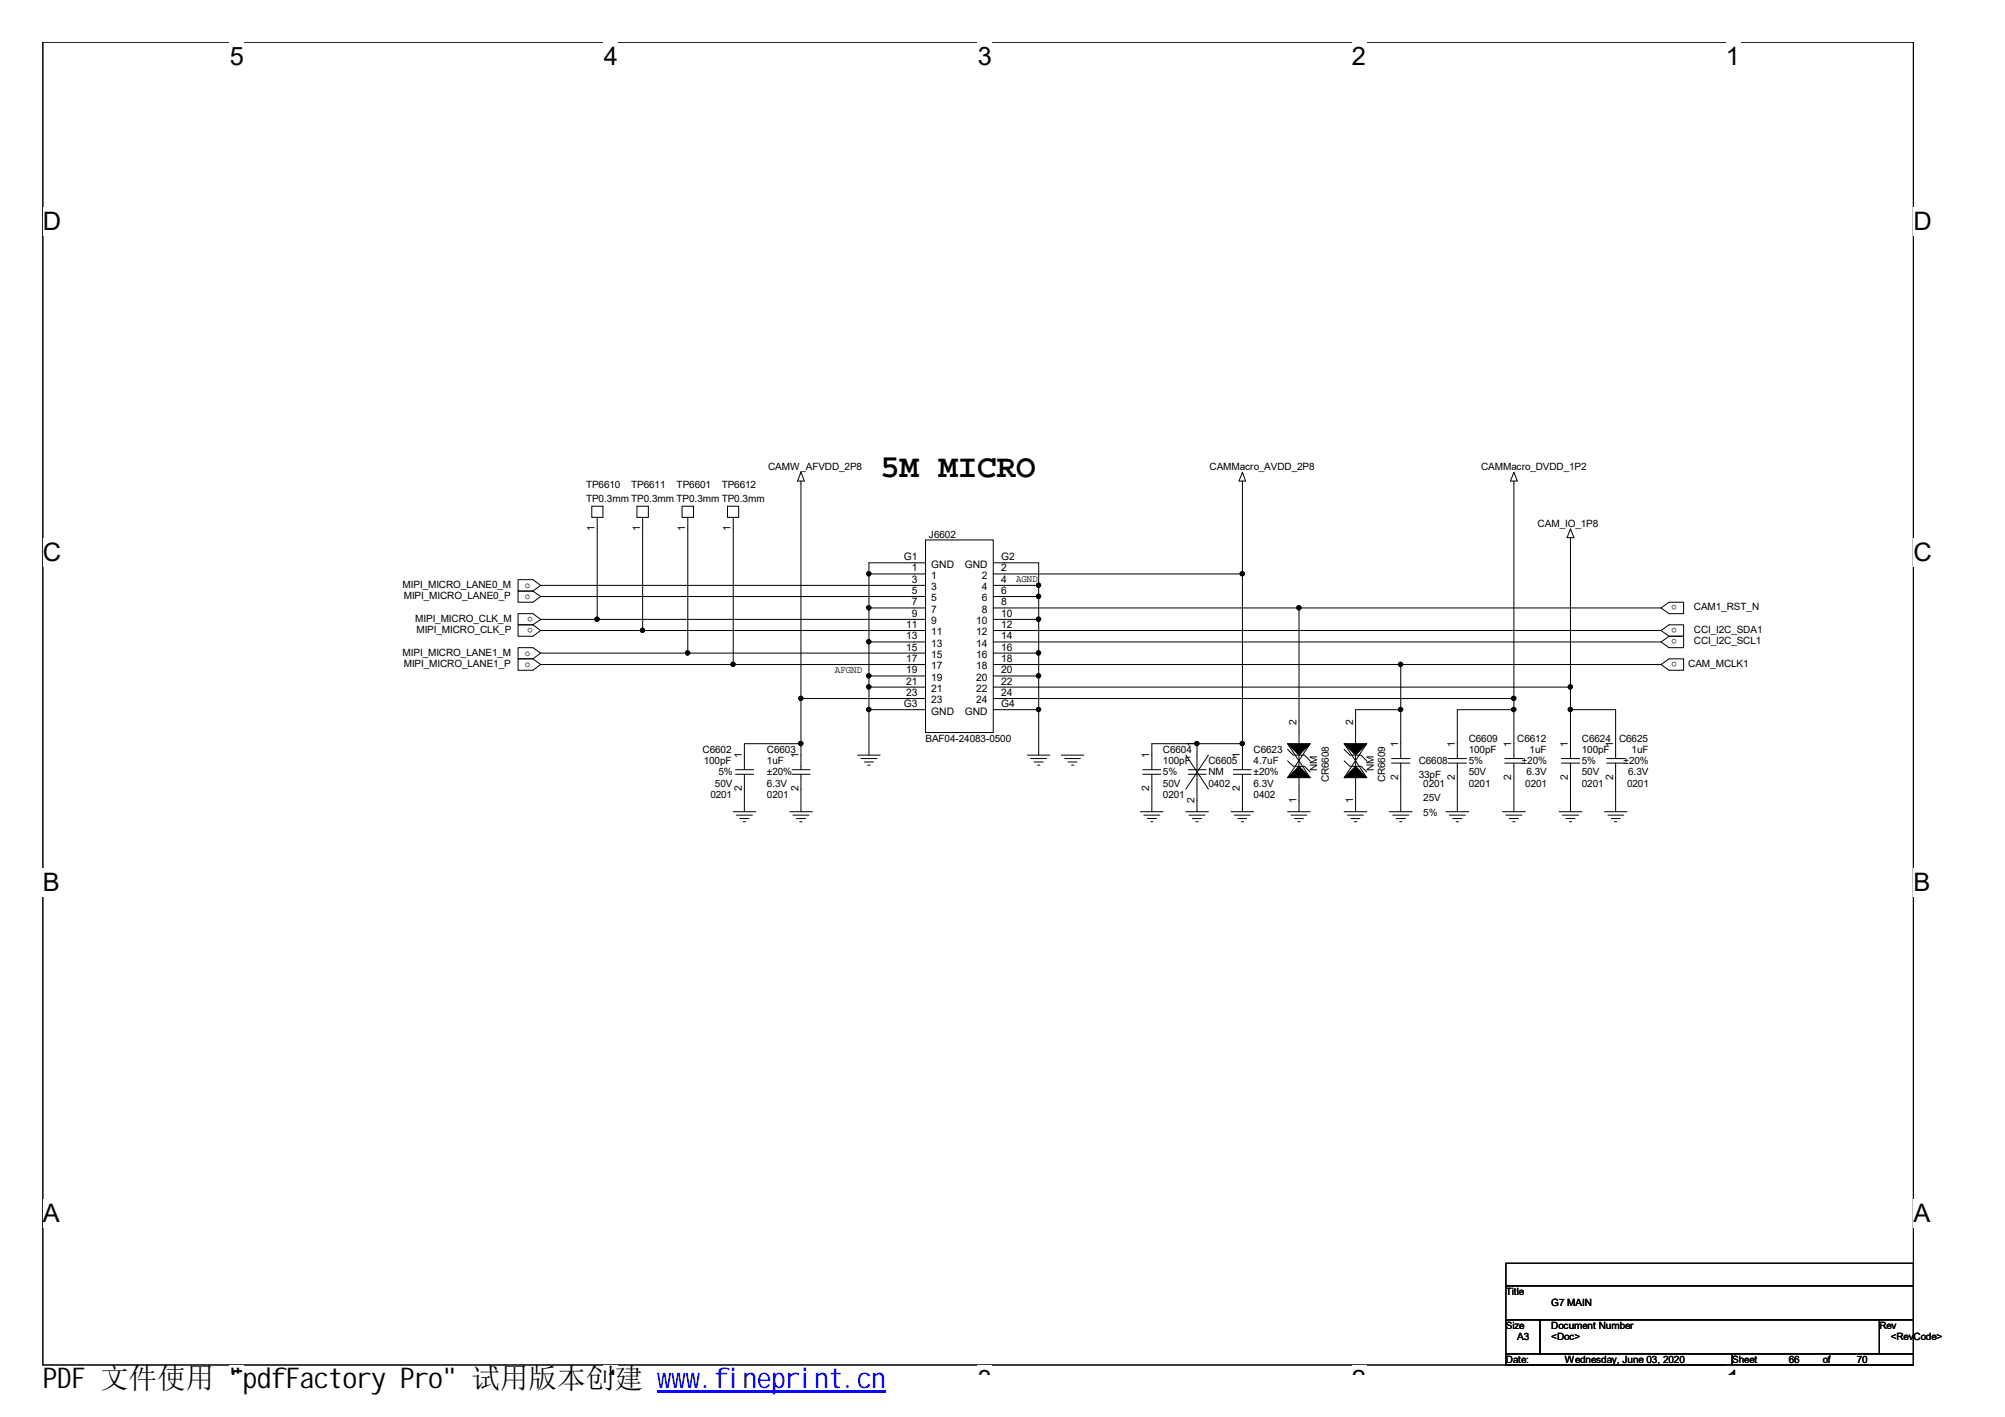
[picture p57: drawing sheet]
<svg xmlns="http://www.w3.org/2000/svg" width="297mm" height="210mm" viewBox="0 0 297 210" stroke-linecap="round" stroke-linejoin="round" font-family="sans-serif">
<defs><g id="words">
<text font-size="4.8" x="130.4" y="70.7">5M MICRO</text>
<text font-size="4.2" x="6.3" y="205.7">PDF 文件使用 &quot;pdfFactory Pro&quot; 试用版本创建 ww</text>
<text font-size="4.2" fill="#00f" x="99.5" y="205.7">w.fineprint.cn</text>
<g font-size="3.8">
<text x="34" y="9.6">5</text>
<text x="89.5" y="9.6">4</text>
<text x="144.9" y="9.6">3</text>
<text x="200.3" y="9.6">2</text>
<text x="255.7" y="9.6">1</text>
<text x="6.3" y="34.1">D</text>
<text x="283.5" y="34.1">D</text>
<text x="6.3" y="83.1">C</text>
<text x="283.5" y="83.1">C</text>
<text x="6.3" y="132.1">B</text>
<text x="283.5" y="132.1">B</text>
<text x="6.3" y="181">A</text>
<text x="283.5" y="181">A</text>
<text x="34" y="205.6">5</text>
<text x="89.5" y="205.6">4</text>
<text x="144.9" y="205.6">3</text>
<text x="200.3" y="205.6">2</text>
<text x="255.7" y="205.6">1</text>
</g>
<g font-size="1.5">
<text x="113.8" y="69.6">CAMW_AFVDD_2P8</text>
<text x="179.2" y="69.6">CAMMacro_AVDD_2P8</text>
<text x="219.4" y="69.6">CAMMacro_DVDD_1P2</text>
<text x="86.8" y="72.3">TP6610</text>
<text x="86.8" y="74.3">TP0.3mm TP0.3mm TP0.3mm TP0.3mm</text>
<text x="93.5" y="72.3">TP6611</text>
<text x="100.2" y="72.3">TP6601</text>
<text x="106.9" y="72.3">TP6612</text>
<text x="227.8" y="78">CAM_IO_1P8</text>
<text x="88.1" y="78.7" transform="rotate(-90 88.1 78.7)">1</text>
<text x="94.8" y="78.7" transform="rotate(-90 94.8 78.7)">1</text>
<text x="101.5" y="78.7" transform="rotate(-90 101.5 78.7)">1</text>
<text x="108.2" y="78.7" transform="rotate(-90 108.2 78.7)">1</text>
<text x="133.9" y="83">G1</text>
<text x="137.6" y="79.7">J6602</text>
<text x="148.3" y="83">G2</text>
<text x="59.6" y="87.1">MIPI_MICRO_LANE0_M</text>
<text x="59.8" y="88.7">MIPI_MICRO_LANE0_P</text>
<text x="77.8" y="88.8">o</text>
<text x="77.8" y="87.1">o</text>
<text x="135.1" y="84.6">1</text>
<text x="135.1" y="86.3">3</text>
<text x="135.1" y="88">5</text>
<text x="135.1" y="89.7">7</text>
<text x="138" y="85.7">1</text>
<text x="138" y="87.4">3</text>
<text x="138" y="89.1">5</text>
<text x="138" y="84.1">GND</text>
<text x="142.9" y="84.1">GND</text>
<text x="145.5" y="85.7">2</text>
<text x="145.5" y="87.4">4</text>
<text x="145.5" y="89.1">6</text>
<text x="148.3" y="84.6">2</text>
<text x="148.3" y="86.3">4</text>
<text x="148.3" y="88">6</text>
<text x="148.3" y="89.7">8</text>
<text x="150.5" y="86.2">AGND</text>
<text x="248.4" y="89.7" transform="rotate(-180 248.4 89.7)">o</text>
<text x="61.5" y="92.1">MIPI_MICRO_CLK_M</text>
<text x="61.7" y="93.7">MIPI_MICRO_CLK_P</text>
<text x="79" y="93" transform="rotate(-180 79 93)">o</text>
<text x="79" y="91.3" transform="rotate(-180 79 91.3)">o</text>
<text x="134.2" y="93">11</text>
<text x="134.2" y="94.7">13</text>
<text x="135.1" y="91.4">9</text>
<text x="138" y="90.8">7</text>
<text x="138" y="92.5">9</text>
<text x="138" y="94.1">11</text>
<text x="138" y="95.8">13</text>
<text x="144.6" y="92.5">10</text>
<text x="144.6" y="94.1">12</text>
<text x="144.6" y="95.8">14</text>
<text x="145.5" y="90.8">8</text>
<text x="148.3" y="91.4">10</text>
<text x="148.3" y="93">12</text>
<text x="148.3" y="94.7">14</text>
<text x="248.4" y="93" transform="rotate(-180 248.4 93)">o</text>
<text x="248.4" y="94.7" transform="rotate(-180 248.4 94.7)">o</text>
<text x="251" y="90.4">CAM1_RST_N</text>
<text x="251" y="93.7">CCI_I2C_SDA1</text>
<text x="251" y="95.4">CCI_I2C_SCL1</text>
<text x="59.6" y="97.1">MIPI_MICRO_LANE1_M</text>
<text x="59.8" y="98.8">MIPI_MICRO_LANE1_P</text>
<text x="77.8" y="98.8">o</text>
<text x="77.8" y="97.2">o</text>
<text x="123.7" y="99.7">AFGND</text>
<text x="134.2" y="96.4">15</text>
<text x="134.2" y="98.1">17</text>
<text x="134.2" y="99.8">19</text>
<text x="134.2" y="101.4">21</text>
<text x="138" y="97.5">15</text>
<text x="138" y="99.2">17</text>
<text x="138" y="100.9">19</text>
<text x="144.6" y="97.5">16</text>
<text x="144.6" y="99.2">18</text>
<text x="144.6" y="100.9">20</text>
<text x="148.3" y="96.4">16</text>
<text x="148.3" y="98.1">18</text>
<text x="148.3" y="99.8">20</text>
<text x="148.3" y="101.4">22</text>
<text x="248.4" y="98.1" transform="rotate(-180 248.4 98.1)">o</text>
<text x="250.1" y="98.8">CAM_MCLK1</text>
<text x="133.9" y="104.7">G3</text>
<text x="134.2" y="103.1">23</text>
<text x="138" y="102.5">21</text>
<text x="138" y="104.2">23</text>
<text x="138" y="105.8">GND</text>
<text x="142.9" y="105.8">GND</text>
<text x="144.6" y="102.5">22</text>
<text x="144.6" y="104.2">24</text>
<text x="148.3" y="104.7">G4</text>
<text x="148.3" y="103.1">24</text>
<text x="192.1" y="107.3" transform="rotate(-90 192.1 107.3)">2</text>
<text x="200.4" y="107.3" transform="rotate(-90 200.4 107.3)">2</text>
<text x="104.1" y="111.5">C6602</text>
<text x="104.3" y="113.2">100pF</text>
<text x="109.9" y="112.3" transform="rotate(-90 109.9 112.3)">1</text>
<text x="113.6" y="111.5">C6603</text>
<text x="113.6" y="113.2">1uF</text>
<text x="118.3" y="112.3" transform="rotate(-90 118.3 112.3)">1</text>
<text x="137.1" y="109.9">BAF04-24083-0500</text>
<text x="170.3" y="112.3" transform="rotate(-90 170.3 112.3)">1</text>
<text x="172.3" y="111.5">C6604</text>
<text x="172.3" y="113.2">100pF</text>
<text x="177" y="110.7" transform="rotate(-90 177 110.7)">1</text>
<text x="179" y="113.2">C6605</text>
<text x="183.7" y="112.3" transform="rotate(-90 183.7 112.3)">1</text>
<text x="185.7" y="111.5">C6623</text>
<text x="185.7" y="113.2">4.7uF</text>
<text x="207.1" y="110.7" transform="rotate(-90 207.1 110.7)">1</text>
<text x="210.2" y="113.2">C6608</text>
<text x="215.5" y="110.7" transform="rotate(-90 215.5 110.7)">1</text>
<text x="217.6" y="109.9">C6609</text>
<text x="217.6" y="111.5">100pF</text>
<text x="217.6" y="113.2">5%</text>
<text x="223.9" y="110.7" transform="rotate(-90 223.9 110.7)">1</text>
<text x="224.8" y="109.9">C6612</text>
<text x="225.5" y="113.2">±20%</text>
<text x="226.6" y="111.5">1uF</text>
<text x="232.3" y="110.7" transform="rotate(-90 232.3 110.7)">1</text>
<text x="234.4" y="109.9">C6624</text>
<text x="234.4" y="111.5">100pF</text>
<text x="234.4" y="113.2">5%</text>
<text x="239" y="110.7" transform="rotate(-90 239 110.7)">1</text>
<text x="239.9" y="109.9">C6625</text>
<text x="240.5" y="113.2">±20%</text>
<text x="241.7" y="111.5">1uF</text>
<text x="105.2" y="118.3">0201</text>
<text x="105.9" y="116.6">50V</text>
<text x="106.4" y="114.9">5%</text>
<text x="109.9" y="117.2" transform="rotate(-90 109.9 117.2)">2</text>
<text x="113.6" y="118.3">0201</text>
<text x="113.6" y="116.6">6.3V</text>
<text x="113.6" y="114.9">±20%</text>
<text x="118.3" y="117.2" transform="rotate(-90 118.3 117.2)">2</text>
<text x="170.3" y="117.2" transform="rotate(-90 170.3 117.2)">2</text>
<text x="172.3" y="118.3">0201</text>
<text x="172.3" y="116.6">50V</text>
<text x="172.3" y="114.9">5%</text>
<text x="177" y="118.9" transform="rotate(-90 177 118.9)">2</text>
<text x="179" y="114.9">NM</text>
<text x="179" y="116.6">0402</text>
<text x="183.7" y="117.2" transform="rotate(-90 183.7 117.2)">2</text>
<text x="185.7" y="118.3">0402</text>
<text x="185.7" y="116.6">6.3V</text>
<text x="185.7" y="114.9">±20%</text>
<text x="192.1" y="118.9" transform="rotate(-90 192.1 118.9)">1</text>
<text x="195.2" y="114.2" transform="rotate(-90 195.2 114.2)">NM</text>
<text x="196.8" y="115.9" transform="rotate(-90 196.8 115.9)">CR6608</text>
<text x="200.4" y="118.9" transform="rotate(-90 200.4 118.9)">1</text>
<text x="203.5" y="114.2" transform="rotate(-90 203.5 114.2)">NM</text>
<text x="205.2" y="115.9" transform="rotate(-90 205.2 115.9)">CR6609</text>
<text x="207.1" y="115.5" transform="rotate(-90 207.1 115.5)">2</text>
<text x="210.2" y="115.2">33pF</text>
<text x="210.9" y="116.6">0201</text>
<text x="210.9" y="118.7">25V</text>
<text x="215.5" y="115.5" transform="rotate(-90 215.5 115.5)">2</text>
<text x="217.6" y="116.6">0201</text>
<text x="217.6" y="114.9">50V</text>
<text x="223.9" y="115.5" transform="rotate(-90 223.9 115.5)">2</text>
<text x="226" y="116.6">0201</text>
<text x="226.1" y="114.9">6.3V</text>
<text x="232.3" y="115.5" transform="rotate(-90 232.3 115.5)">2</text>
<text x="234.4" y="116.6">0201</text>
<text x="234.4" y="114.9">50V</text>
<text x="239" y="115.5" transform="rotate(-90 239 115.5)">2</text>
<text x="241" y="116.6">0201</text>
<text x="241.2" y="114.9">6.3V</text>
<text x="210.9" y="120.9">5%</text>
<text x="223.1" y="191.8">Title</text>
<text x="223.1" y="196.9">Size</text>
<text x="229.8" y="196.9">Document Number</text>
<text x="229.8" y="193.5">G7 MAIN</text>
<text x="278.4" y="196.9">Rev</text>
<text x="223.1" y="201.9">Date:</text>
<text x="224.8" y="198.5">A3</text>
<text x="229.8" y="198.5">&lt;Doc&gt;</text>
<text x="231.8" y="201.9">Wednesday, June 03, 2020</text>
<text x="256.6" y="201.9">Sheet</text>
<text x="265" y="201.9">66</text>
<text x="270" y="201.9">of</text>
<text x="275.1" y="201.9">70</text>
<text x="280.1" y="198.5">&lt;Rev</text>
<text x="283.5" y="198.5">Code&gt;</text>
</g>
</g></defs>
<path d="M6.3 6.2h277.2v196h-277.1z" fill="none" stroke="#000" stroke-width=".15"/>
<g fill="#fff">
<path d="M34 6.2h2.2v4.3h-2.2z"/>
<path d="M34 202.2h2.2v1.4h-2.2z"/>
<path d="M89.5 6.2h2.1v4.3h-2.1z"/>
<path d="M89.5 202.2h2.1v1.4h-2.1z"/>
<path d="M144.9 6.2h2.1v4.3h-2.1z"/>
<path d="M144.9 202.2h2.1v1.4h-2.1z"/>
<path d="M200.3 6.2h2.1v4.3h-2.1z"/>
<path d="M200.3 202.2h2.1v1.4h-2.1z"/>
<path d="M255.7 6.2h2.1v4.3h-2.1z"/>
<path d="M255.7 202.2h2.1v1.4h-2.1z"/>
<path d="M6.3 30.7h2.8v4.2h-2.8z"/>
<path d="M283.5 30.7h2.7v4.2h-2.7z"/>
<path d="M6.3 79.7h2.8v4.2h-2.8z"/>
<path d="M283.5 79.7h2.7v4.2h-2.7z"/>
<path d="M6.3 128.7h2.6v4.2h-2.6z"/>
<path d="M283.5 128.7h2.5v4.2h-2.5z"/>
<path d="M6.3 177.6h2.6v4.3h-2.6z"/>
<path d="M283.5 177.6h2.5v4.3h-2.5z"/>
</g>
<g fill="none" stroke="#000" stroke-width=".15">
<path d="M87.7 75h1.6v1.6h-1.6zM88.5 76.6v15.2M94.4 75h1.7v1.6h-1.7zM95.2 76.6v16.8M101 75h1.7v1.6h-1.7zM101.9 76.6v20.1M107.8 75h1.6v1.6h-1.6zM108.6 76.6v21.8M118.7 71.3v32.2M118.7 69.9l.5 1.4h-1zM137.1 80h10.1v28.5h-10.1zM184.1 71.3v13.7"/>
<path d="M184.1 69.9l.4 1.4h-.9zM224.3 71.3v41.1M224.3 69.9l.5 1.4h-1zM232.7 79.6v32.8M232.7 78.3l.5 1.3h-1zM79 87.6l1.1 .8M79 92.6l1.1 .8M79 97.6l1.1 .8M79 87.6h-2.2v1.6h2.2l1.1-.8M79 92.6h-2.2v1.6h2.2l1.1-.8M79 97.6h-2.2v1.7h2.2l1.1-.9M80.1 86.7l-1.1-.8h-2.2v1.7h2.2"/>
<path d="M80.1 91.8l-1.1-.9h-2.2v1.7h2.2M80.1 96.7l-1.1-.8h-2.2v1.7h2.2M80.1 86.7l-1.1 .9M80.1 91.8l-1.1 .8M80.1 96.7l-1.1 .9M80.1 96.7h57M80.1 91.8h57M80.1 93.4h57M80.1 86.7h57M80.1 88.4h57M80.1 98.4h57M128.7 85h8.4"/>
<path d="M137.1 90.1h-8.4v5M137.1 95.1h-8.4v5M137.1 83.4h-8.4v6.7M147.2 85h36.9v25.2M147.2 83.4h6.7v3.3M147.2 91.8h6.7v4.9M147.2 96.7h6.7v3.4M147.2 86.7h6.7M147.2 88.4h6.7M147.2 90.1h98.9M147.2 93.4h98.9M147.2 95.1h98.9"/>
<path d="M147.2 98.4h98.9M153.9 86.7v5.1M192.4 90.1v20.1M207.5 98.4v14M246.1 90.1l1.2-.9h2.1v1.7h-2.1zM246.1 98.4l1.2-.8h2.1v1.7h-2.1zM246.1 93.4l1.2-.8h2.1v1.6h-2.1M246.1 93.4l1.2 .8M247.3 94.2h2.1v1.7h-2.1l-1.2-.8M247.3 94.2l-1.2 .9M109 114h2.6M109 114.7h2.6"/>
<path d="M110.3 114.7v5.5M117.3 114h2.7M117.3 114.7h2.7M118.7 110.2v3.8M118.7 114.7v5.5M118.7 110.2h-8.4v3.8M127 111.9h3.4M127.6 112.4h2.3M128.1 112.9h1.3M128.6 113.3h.3M128.7 100.1h8.4M128.7 100.1v1.7"/>
<path d="M137.1 103.5h-18.4v6.7M137.1 101.8h-8.4v3.3M137.1 105.1h-8.4v6.8M147.2 100.1h6.7v5M147.2 101.8h85.5M147.2 103.5h77.1M147.2 105.1h6.7M152.2 111.9h3.3M152.7 112.4h2.4M153.2 112.9h1.4M153.7 113.3h.4M153.9 105.1v6.8"/>
<path d="M157.2 111.9h3.4M157.7 112.4h2.4M158.2 112.9h1.4M158.7 113.3h.4M169.3 114h2.7M169.3 114.7h2.7M170.6 114.7v5.5M175.7 111.9l3.3 5M176 114h2.7M176 114.7h2.7M177.3 110.2v3.8M177.3 114.7v5.5"/>
<path d="M179 111.9l-3.3 5M182.7 114h2.7M182.7 114.7h2.7M184.1 110.2v3.8M184.1 114.7v5.5M184.1 110.2h-13.5v3.8M190.8 111l.8 .9h1.7l.8 .8M190.8 112.7l.8 .8h1.7l.8 .9M190.8 110.2l3.3 5M192.4 111.9v1.6M192.4 115.2v5M194.1 110.2l-3.3 5"/>
<path d="M199.1 111l.9 .9h1.6l.9 .8M199.1 112.7l.9 .8h1.6l.9 .9M199.1 110.2l3.4 5M200.8 111.9v1.6M200.8 115.2v5M202.5 110.2l-3.4 5M206.2 112.4h2.7M206.2 113h2.7M207.5 105.1h-6.7v5.1M207.5 113v7.2M214.5 112.4h2.8M214.5 113h2.8"/>
<path d="M215.9 113v7.2M222.9 112.4h2.7M222.9 113h2.7M224.3 113v7.2M224.3 105.1h-8.4v7.3M231.3 112.4h2.7M231.3 113h2.7M232.7 105.1h6.7v7.3M232.7 113v7.2M238 112.4h2.7M238 113h2.7M239.4 113v7.2"/>
<path d="M108.6 120.2h3.4M109.1 120.7h2.4M109.6 121.3h1.4M110.1 121.7h.3M117 120.2h3.4M117.5 120.7h2.3M118 121.3h1.3M118.5 121.7h.3M169 120.2h3.3M169.5 120.7h2.3M170 121.3h1.3M170.5 121.7h.3"/>
<path d="M175.7 120.2h3.3M176.1 120.7h2.4M176.7 121.3h1.3M177.2 121.7h.3M182.4 120.2h3.3M182.9 120.7h2.3M183.4 121.3h1.3M183.9 121.7h.3M190.8 120.2h3.3M191.3 120.7h2.3M191.8 121.3h1.3M192.3 121.7h.3"/>
<path d="M199.1 120.2h3.4M199.6 120.7h2.4M200.2 121.3h1.3M200.7 121.7h.3M205.8 120.2h3.4M206.3 120.7h2.4M206.8 121.3h1.4M207.3 121.7h.4M214.2 120.2h3.4M214.7 120.7h2.4M215.2 121.3h1.4M215.7 121.7h.4"/>
<path d="M222.6 120.2h3.4M223.1 120.7h2.4M223.6 121.3h1.4M224.1 121.7h.4M231 120.2h3.4M231.5 120.7h2.3M232 121.3h1.3M232.5 121.7h.3M237.7 120.2h3.3M238.2 120.7h2.3M238.7 121.3h1.3M239.2 121.7h.3"/>
<path d="M223.1 187.1h60.4v3.4h-60.4zM223.1 190.5h60.4v5h-60.4zM223.1 195.5h5v5h-5zM228.1 195.5h50.3v5h-50.3zM278.4 195.5h5.1v5h-5.1zM223.1 200.5h33.5v1.7h-33.5zM256.6 200.5h26.9v1.7h-26.9z"/>
</g>
<g fill="#000" stroke="#000" stroke-width=".15">
<path d="M190.8 110.2h3.3l-1.7 1.7zM192.4 113.5l1.7 1.7h-3.3zM199.1 110.2h3.4l-1.7 1.7zM200.8 113.5l1.7 1.7h-3.4z"/>
<circle cx="88.5" cy="91.7" r=".32"/>
<circle cx="95.2" cy="93.4" r=".32"/>
<circle cx="101.9" cy="96.7" r=".32"/>
<circle cx="108.6" cy="98.4" r=".32"/>
<circle cx="128.7" cy="85" r=".32"/>
<circle cx="128.7" cy="90" r=".32"/>
<circle cx="128.7" cy="95.1" r=".32"/>
<circle cx="153.9" cy="96.7" r=".32"/>
<circle cx="153.9" cy="91.7" r=".32"/>
<circle cx="153.9" cy="88.3" r=".32"/>
<circle cx="153.9" cy="86.7" r=".32"/>
<circle cx="184" cy="85" r=".32"/>
<circle cx="192.4" cy="90" r=".32"/>
<circle cx="207.5" cy="98.4" r=".32"/>
<circle cx="118.6" cy="110.1" r=".32"/>
<circle cx="118.6" cy="103.5" r=".32"/>
<circle cx="128.7" cy="101.8" r=".32"/>
<circle cx="128.7" cy="100.1" r=".32"/>
<circle cx="128.7" cy="105.1" r=".32"/>
<circle cx="153.9" cy="100.1" r=".32"/>
<circle cx="153.9" cy="105.1" r=".32"/>
<circle cx="177.3" cy="110.1" r=".32"/>
<circle cx="184" cy="110.1" r=".32"/>
<circle cx="207.5" cy="105.1" r=".32"/>
<circle cx="224.3" cy="103.5" r=".32"/>
<circle cx="224.3" cy="105.1" r=".32"/>
<circle cx="232.6" cy="105.1" r=".32"/>
<circle cx="232.6" cy="101.8" r=".32"/>
</g>
<path d="M97.4 206h33.8" fill="none" stroke="#00f" stroke-width=".18"/>
<path d="M97.4 206.2h33.8" fill="none" stroke="#00f" stroke-width=".21"/>
<use href="#words"/>
</svg>
